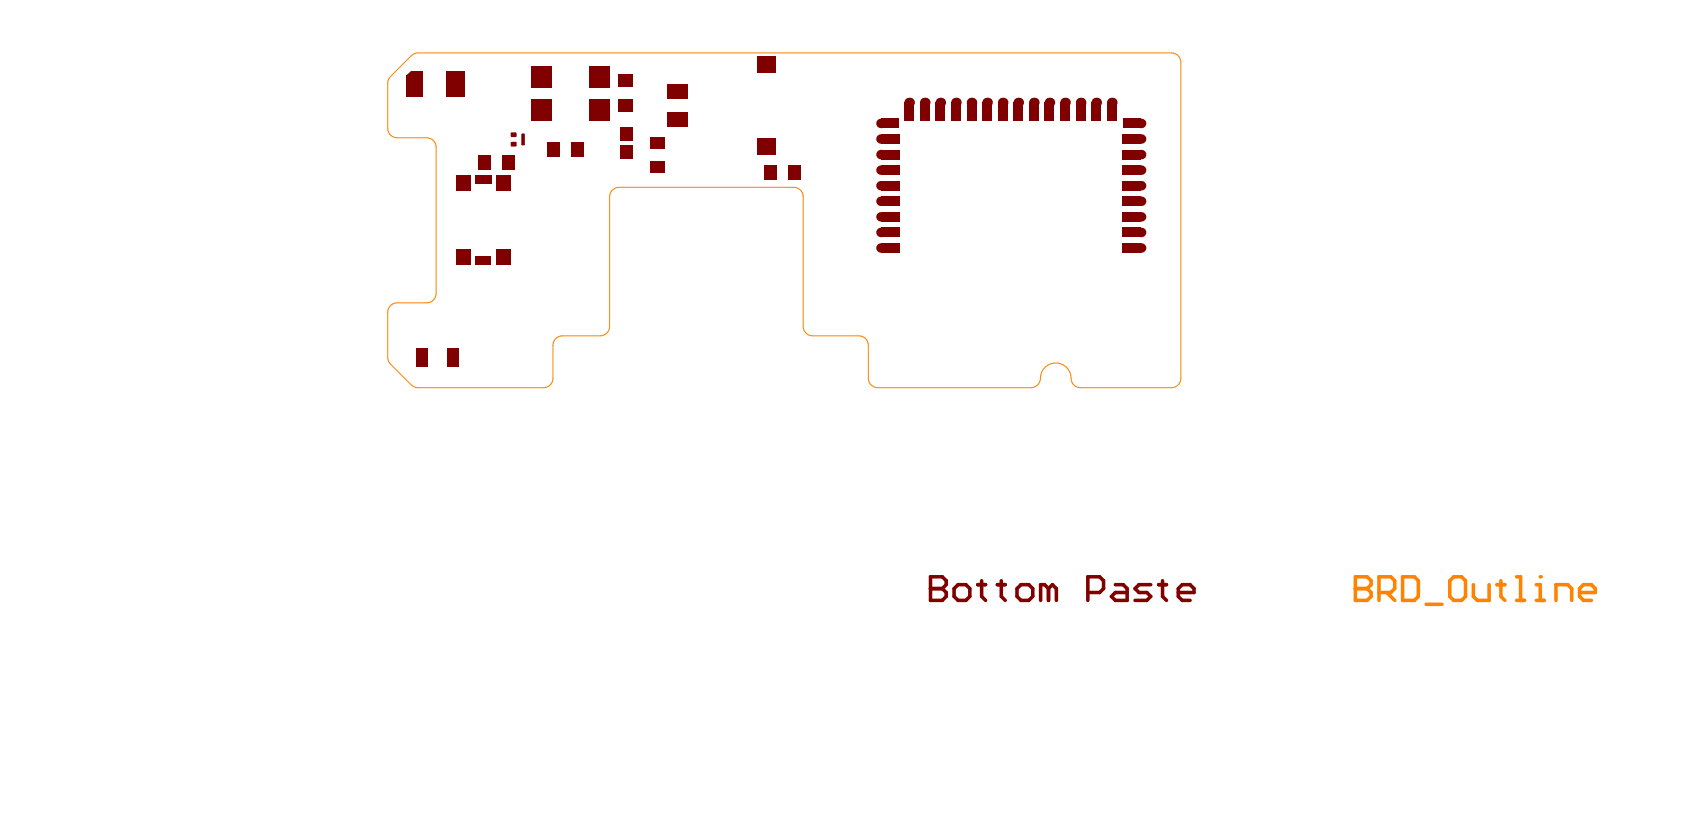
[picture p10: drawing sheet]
<svg xmlns="http://www.w3.org/2000/svg" width="237mm" height="117mm" viewBox="0 0 237 117" stroke-linecap="round" stroke-linejoin="round" font-family="sans-serif">
<path d="M55.1 10.8l2.9-2.9 .6-.4h.4h106.3a1.33 1.33 0 0 1 1.3 1.3v44.5a1.33 1.33 0 0 1-1.3 1.4h-12.9a1.33 1.33 0 0 1-1.3-1.4 2.19 2.19 0 0 0-2.3-2.1 2.19 2.19 0 0 0-2.1 2.4 1.33 1.33 0 0 1-1.3 1.1h-21.6a1.33 1.33 0 0 1-1.3-1.4v-4.6a1.33 1.33 0 0 0-1.3-1.3h-6.6a1.33 1.33 0 0 1-1.3-1.4v-18.3a1.33 1.33 0 0 0-1.3-1.3h-24.7a1.33 1.33 0 0 0-1.3 1.3v18.3a1.33 1.33 0 0 1-1.3 1.4h-5.4a1.33 1.33 0 0 0-1.3 1.3v4.6a1.33 1.33 0 0 1-1.3 1.4h-17.7l-.7-.2-3.2-3.1-.4-.6v-6.8a1.33 1.33 0 0 1 1.3-1.3h4.2a1.33 1.33 0 0 0 1.3-1.3v-20.6a1.33 1.33 0 0 0-1.3-1.4h-4.2a1.33 1.33 0 0 1-1.3-1.3v-6.4l.2-.6z" fill="none" stroke="#fd8300" stroke-width=".14"/>
<path d="M191.2 81.3v3.4h1.7l.5-.6v-.5l-.5-.6h-1.7" fill="none" stroke="#fd8300" stroke-width=".5"/>
<circle cx="191.2" cy="83" r=".25" fill="#fd8300"/>
<g fill="none" stroke="#fd8300" stroke-width=".5">
<path d="M191.2 81.3h1.7l.5 .6v.6l-.5 .5h-1.7M194.5 83.6h1.7l.6-.6v-1.1l-.6-.6h-1.7v3.4M195.6 83.6l1.2 1.1M197.9 81.3h1.6l.6 .6v2.2l-.6 .6h-1.6zM201.2 85.2h2.2M204.5 81.9l.6-.6h1.1l.5 .6v2.2l-.5 .6h-1.1l-.6-.6zM207.8 82.5v1.6l.6 .6h1.7v-2.2M211.2 82.5h1.1M211.7 81.9v2.2l.6 .6M214 81.3h.5v3.4M214 84.7h1.1M216.7 84.7h1.1"/>
<path d="M216.7 82.5h.6v2.2"/>
</g>
<circle cx="217.3" cy="81.3" r=".25" fill="#fd8300"/>
<path d="M219.5 84.7v-2.2h1.7l.5 .5v1.7M222.8 83.6h2.2v-.6l-.5-.5h-1.1l-.6 .5v1.1l.6 .6h1.1" fill="none" stroke="#fd8300" stroke-width=".5"/>
<path d="M131.3 81.3v3.4h1.6l.6-.6v-.5l-.6-.6h-1.6" fill="none" stroke="#800000" stroke-width=".5"/>
<circle cx="131.3" cy="83" r=".25" fill="#800000"/>
<g fill="none" stroke="#800000" stroke-width=".5">
<path d="M131.3 81.3h1.6l.6 .6v.6l-.6 .5h-1.6M134.6 83l.6-.5h1.1l.5 .5v1.1l-.5 .6h-1.1l-.6-.6zM137.9 82.5h1.1M138.5 81.9v2.2l.5 .6M140.7 82.5h1.1M141.3 81.9v2.2l.5 .6M143.5 83l.5-.5h1.1l.6 .5v1.1l-.6 .6h-1.1l-.5-.6zM147.9 83l-.5-.5h-.6v2.2M147.9 83v1.7M147.9 83l.6-.5 .5 .5v1.7M153.5 83.6h1.6l.6-.6v-1.1l-.6-.6h-1.6v3.4M157.3 82.5h1.2l.5 .5v1.7h-1.7l-.5-.6 .5-.5h1.7"/>
<path d="M162.3 82.5h-1.6l-.6 .5 .6 .6h1.1l.5 .5-.5 .6h-1.7M163.4 82.5h1.2M164 81.9v2.2l.6 .6M166.2 83.6h2.2v-.6l-.5-.5h-1.1l-.6 .5v1.1l.6 .6h1.1"/>
</g>
<g fill="#800000">
<path d="M58.6 49h1.7v2.7h-1.7z" fill-rule="evenodd"/>
<path d="M58 10h1.7v.7h-1.7z" fill-rule="evenodd"/>
<path d="M57.3 10.6l.7-.6 .4 .5-.6 .6z" fill-rule="evenodd"/>
<path d="M67.1 36.2h2.2v1.2h-2.2z" fill-rule="evenodd"/>
<path d="M64.4 35.2h2v2.2h-2z" fill-rule="evenodd"/>
<path d="M67.5 21.9h1.7v2h-1.7z" fill-rule="evenodd"/>
<path d="M70 35.2h2v2.2h-2z" fill-rule="evenodd"/>
<path d="M70.9 21.9h1.7v2h-1.7z" fill-rule="evenodd"/>
<path d="M80.7 20h1.7v2.1h-1.7z" fill-rule="evenodd"/>
<path d="M77.3 20h1.7v2.1h-1.7z" fill-rule="evenodd"/>
<path d="M87.6 20.5h1.7v1.9h-1.7z" fill-rule="evenodd"/>
<path d="M87.2 13.9h2.1v1.8h-2.1z" fill-rule="evenodd"/>
<path d="M91.7 22.7h2v1.6h-2z" fill-rule="evenodd"/>
<path d="M91.7 19.3h2v1.7h-2z" fill-rule="evenodd"/>
<path d="M106.8 19.5h2.7v2.3h-2.7z" fill-rule="evenodd"/>
<path d="M106.8 7.9h2.7v2.3h-2.7z" fill-rule="evenodd"/>
<path d="M124.3 34.3h2.6v1.3h-2.6z" fill-rule="evenodd"/>
<path d="M124.3 32.1h2.6v1.4h-2.6z" fill-rule="evenodd"/>
<path d="M124.3 29.9h2.6v1.4h-2.6z" fill-rule="evenodd"/>
<path d="M124.3 27.7h2.6v1.4h-2.6z" fill-rule="evenodd"/>
<path d="M124.3 25.5h2.6v1.4h-2.6z" fill-rule="evenodd"/>
<path d="M124.3 23.3h2.6v1.4h-2.6z" fill-rule="evenodd"/>
<path d="M124.3 21.1h2.6v1.4h-2.6z" fill-rule="evenodd"/>
<path d="M124.3 18.9h2.6v1.4h-2.6z" fill-rule="evenodd"/>
<path d="M127.6 14.5h1.3v2.6h-1.3z" fill-rule="evenodd"/>
<path d="M124.3 16.7h2.4v1.4h-2.4z" fill-rule="evenodd"/>
<path d="M132 14.5h1.3v2.6h-1.3z" fill-rule="evenodd"/>
<path d="M134.2 14.5h1.3v2.6h-1.3z" fill-rule="evenodd"/>
<path d="M138.6 14.5h1.3v2.6h-1.3z" fill-rule="evenodd"/>
<path d="M140.8 14.5h1.3v2.6h-1.3z" fill-rule="evenodd"/>
<path d="M145.2 14.5h1.3v2.6h-1.3z" fill-rule="evenodd"/>
<path d="M147.4 14.5h1.3v2.6h-1.3z" fill-rule="evenodd"/>
<path d="M151.8 14.5h1.3v2.6h-1.3z" fill-rule="evenodd"/>
<path d="M154 14.5h1.3v2.6h-1.3z" fill-rule="evenodd"/>
<path d="M156.2 14.5h1.3v2.6h-1.3z" fill-rule="evenodd"/>
<path d="M158.3 32.1h2.6v1.4h-2.6z" fill-rule="evenodd"/>
<path d="M158.3 34.3h2.6v1.3h-2.6z" fill-rule="evenodd"/>
<path d="M158.3 25.5h2.6v1.4h-2.6z" fill-rule="evenodd"/>
<path d="M158.3 27.7h2.6v1.4h-2.6z" fill-rule="evenodd"/>
<path d="M158.3 29.9h2.6v1.4h-2.6z" fill-rule="evenodd"/>
<path d="M158.3 18.9h2.6v1.4h-2.6z" fill-rule="evenodd"/>
<path d="M158.3 21.1h2.6v1.4h-2.6z" fill-rule="evenodd"/>
<path d="M158.3 23.3h2.6v1.4h-2.6z" fill-rule="evenodd"/>
<path d="M158.5 16.7h2.4v1.4h-2.4z" fill-rule="evenodd"/>
<path d="M57.3 10.6h2.4v3h-2.4z" fill-rule="evenodd"/>
<path d="M67 24.7h2.4v1.2h-2.4z" fill-rule="evenodd"/>
<path d="M64.4 24.7h2v2.2h-2z" fill-rule="evenodd"/>
<path d="M70 24.7h2v2.2h-2z" fill-rule="evenodd"/>
<path d="M87.6 17.9h1.7v1.9h-1.7z" fill-rule="evenodd"/>
<path d="M87.2 10.6h2.1v1.7h-2.1z" fill-rule="evenodd"/>
<path d="M107.8 23.2h1.7v2.1h-1.7z" fill-rule="evenodd"/>
<path d="M111.2 23.2h1.7v2.1h-1.7z" fill-rule="evenodd"/>
<path d="M63.1 49h1.7v2.7h-1.7z" fill-rule="evenodd"/>
<path d="M83.2 14h2.9v3h-2.9z" fill-rule="evenodd"/>
<path d="M74.9 14h2.9v3h-2.9z" fill-rule="evenodd"/>
<path d="M94.2 15.8h2.8v2h-2.8z" fill-rule="evenodd"/>
<path d="M129.8 14.5h1.3v2.6h-1.3z" fill-rule="evenodd"/>
<path d="M136.4 14.5h1.3v2.6h-1.3z" fill-rule="evenodd"/>
<path d="M143 14.5h1.3v2.6h-1.3z" fill-rule="evenodd"/>
<path d="M149.6 14.5h1.3v2.6h-1.3z" fill-rule="evenodd"/>
<path d="M63 10h2.7v3.6h-2.7z" fill-rule="evenodd"/>
<path d="M74.9 9.3h2.9v3h-2.9z" fill-rule="evenodd"/>
<path d="M83.2 9.3h2.9v3h-2.9z" fill-rule="evenodd"/>
<path d="M94.2 11.9h2.8v1.9h-2.8z" fill-rule="evenodd"/>
<path d="M72.2 18.7h.5l.2 .1v.4l-.2 .1h-.5l-.2-.1v-.4z" fill-rule="evenodd"/>
<path d="M72.2 20h.5l.2 .2v.3l-.2 .2h-.5l-.2-.2v-.3z" fill-rule="evenodd"/>
<path d="M73.5 19l.2-.2h.2l.1 .2v1.4l-.1 .1h-.2l-.2-.1z" fill-rule="evenodd"/>
</g>
<g fill="#800000">
<path d="M72.7 18.7v.1zM72.7 18.7l.2 .1h-.2z"/>
<path d="M72 18.8h.2zM72.1 18.7h.1v.1h-.2z"/>
<path d="M72.2 19.2v.1zM72 19.2h.2v.1z"/>
<path d="M72.7 19.2h.2zM72.7 19.2h.2l-.2 .1z"/>
<path d="M72.7 20v.2zM72.7 20l.2 .2h-.2z"/>
<path d="M72 20.2h.2zM72.1 20h.1v.2h-.2z"/>
<path d="M72.2 20.5v.2zM72 20.5h.2v.2z"/>
<path d="M72.7 20.5h.2zM72.7 20.5h.2l-.2 .2z"/>
<path d="M73.9 18.8v.2zM73.9 18.8l.1 .2h-.1z"/>
<path d="M73.5 19h.2zM73.6 18.9l.1-.1v.2h-.2z"/>
<path d="M73.7 20.4v.1zM73.5 20.4h.2v.1z"/>
<path d="M73.9 20.4h.1zM73.9 20.4h.1l-.1 .1z"/>
<circle cx="128.3" cy="14.5" r=".67"/>
<circle cx="132.7" cy="14.5" r=".67"/>
<circle cx="134.9" cy="14.5" r=".67"/>
<circle cx="139.3" cy="14.5" r=".67"/>
<circle cx="141.4" cy="14.5" r=".67"/>
<circle cx="145.8" cy="14.5" r=".67"/>
<circle cx="148" cy="14.5" r=".67"/>
<circle cx="152.4" cy="14.5" r=".67"/>
<circle cx="154.6" cy="14.5" r=".67"/>
<circle cx="156.8" cy="14.5" r=".67"/>
<circle cx="160.9" cy="32.8" r=".67"/>
<circle cx="160.9" cy="35" r=".67"/>
<circle cx="160.9" cy="26.2" r=".67"/>
<circle cx="160.9" cy="28.4" r=".67"/>
<circle cx="160.9" cy="30.6" r=".67"/>
<circle cx="160.9" cy="19.6" r=".67"/>
<circle cx="160.9" cy="21.8" r=".67"/>
<circle cx="160.9" cy="24" r=".67"/>
<circle cx="160.9" cy="17.4" r=".67"/>
<circle cx="124.3" cy="35" r=".67"/>
<circle cx="124.3" cy="32.8" r=".67"/>
<circle cx="124.3" cy="30.6" r=".67"/>
<circle cx="124.3" cy="28.4" r=".67"/>
<circle cx="124.3" cy="26.2" r=".67"/>
<circle cx="124.3" cy="24" r=".67"/>
<circle cx="124.3" cy="21.8" r=".67"/>
<circle cx="124.3" cy="19.6" r=".67"/>
<circle cx="130.5" cy="14.5" r=".67"/>
<circle cx="137.1" cy="14.5" r=".67"/>
<circle cx="143.6" cy="14.5" r=".67"/>
<circle cx="124.3" cy="17.4" r=".67"/>
<circle cx="150.2" cy="14.5" r=".67"/>
</g>
</svg>
